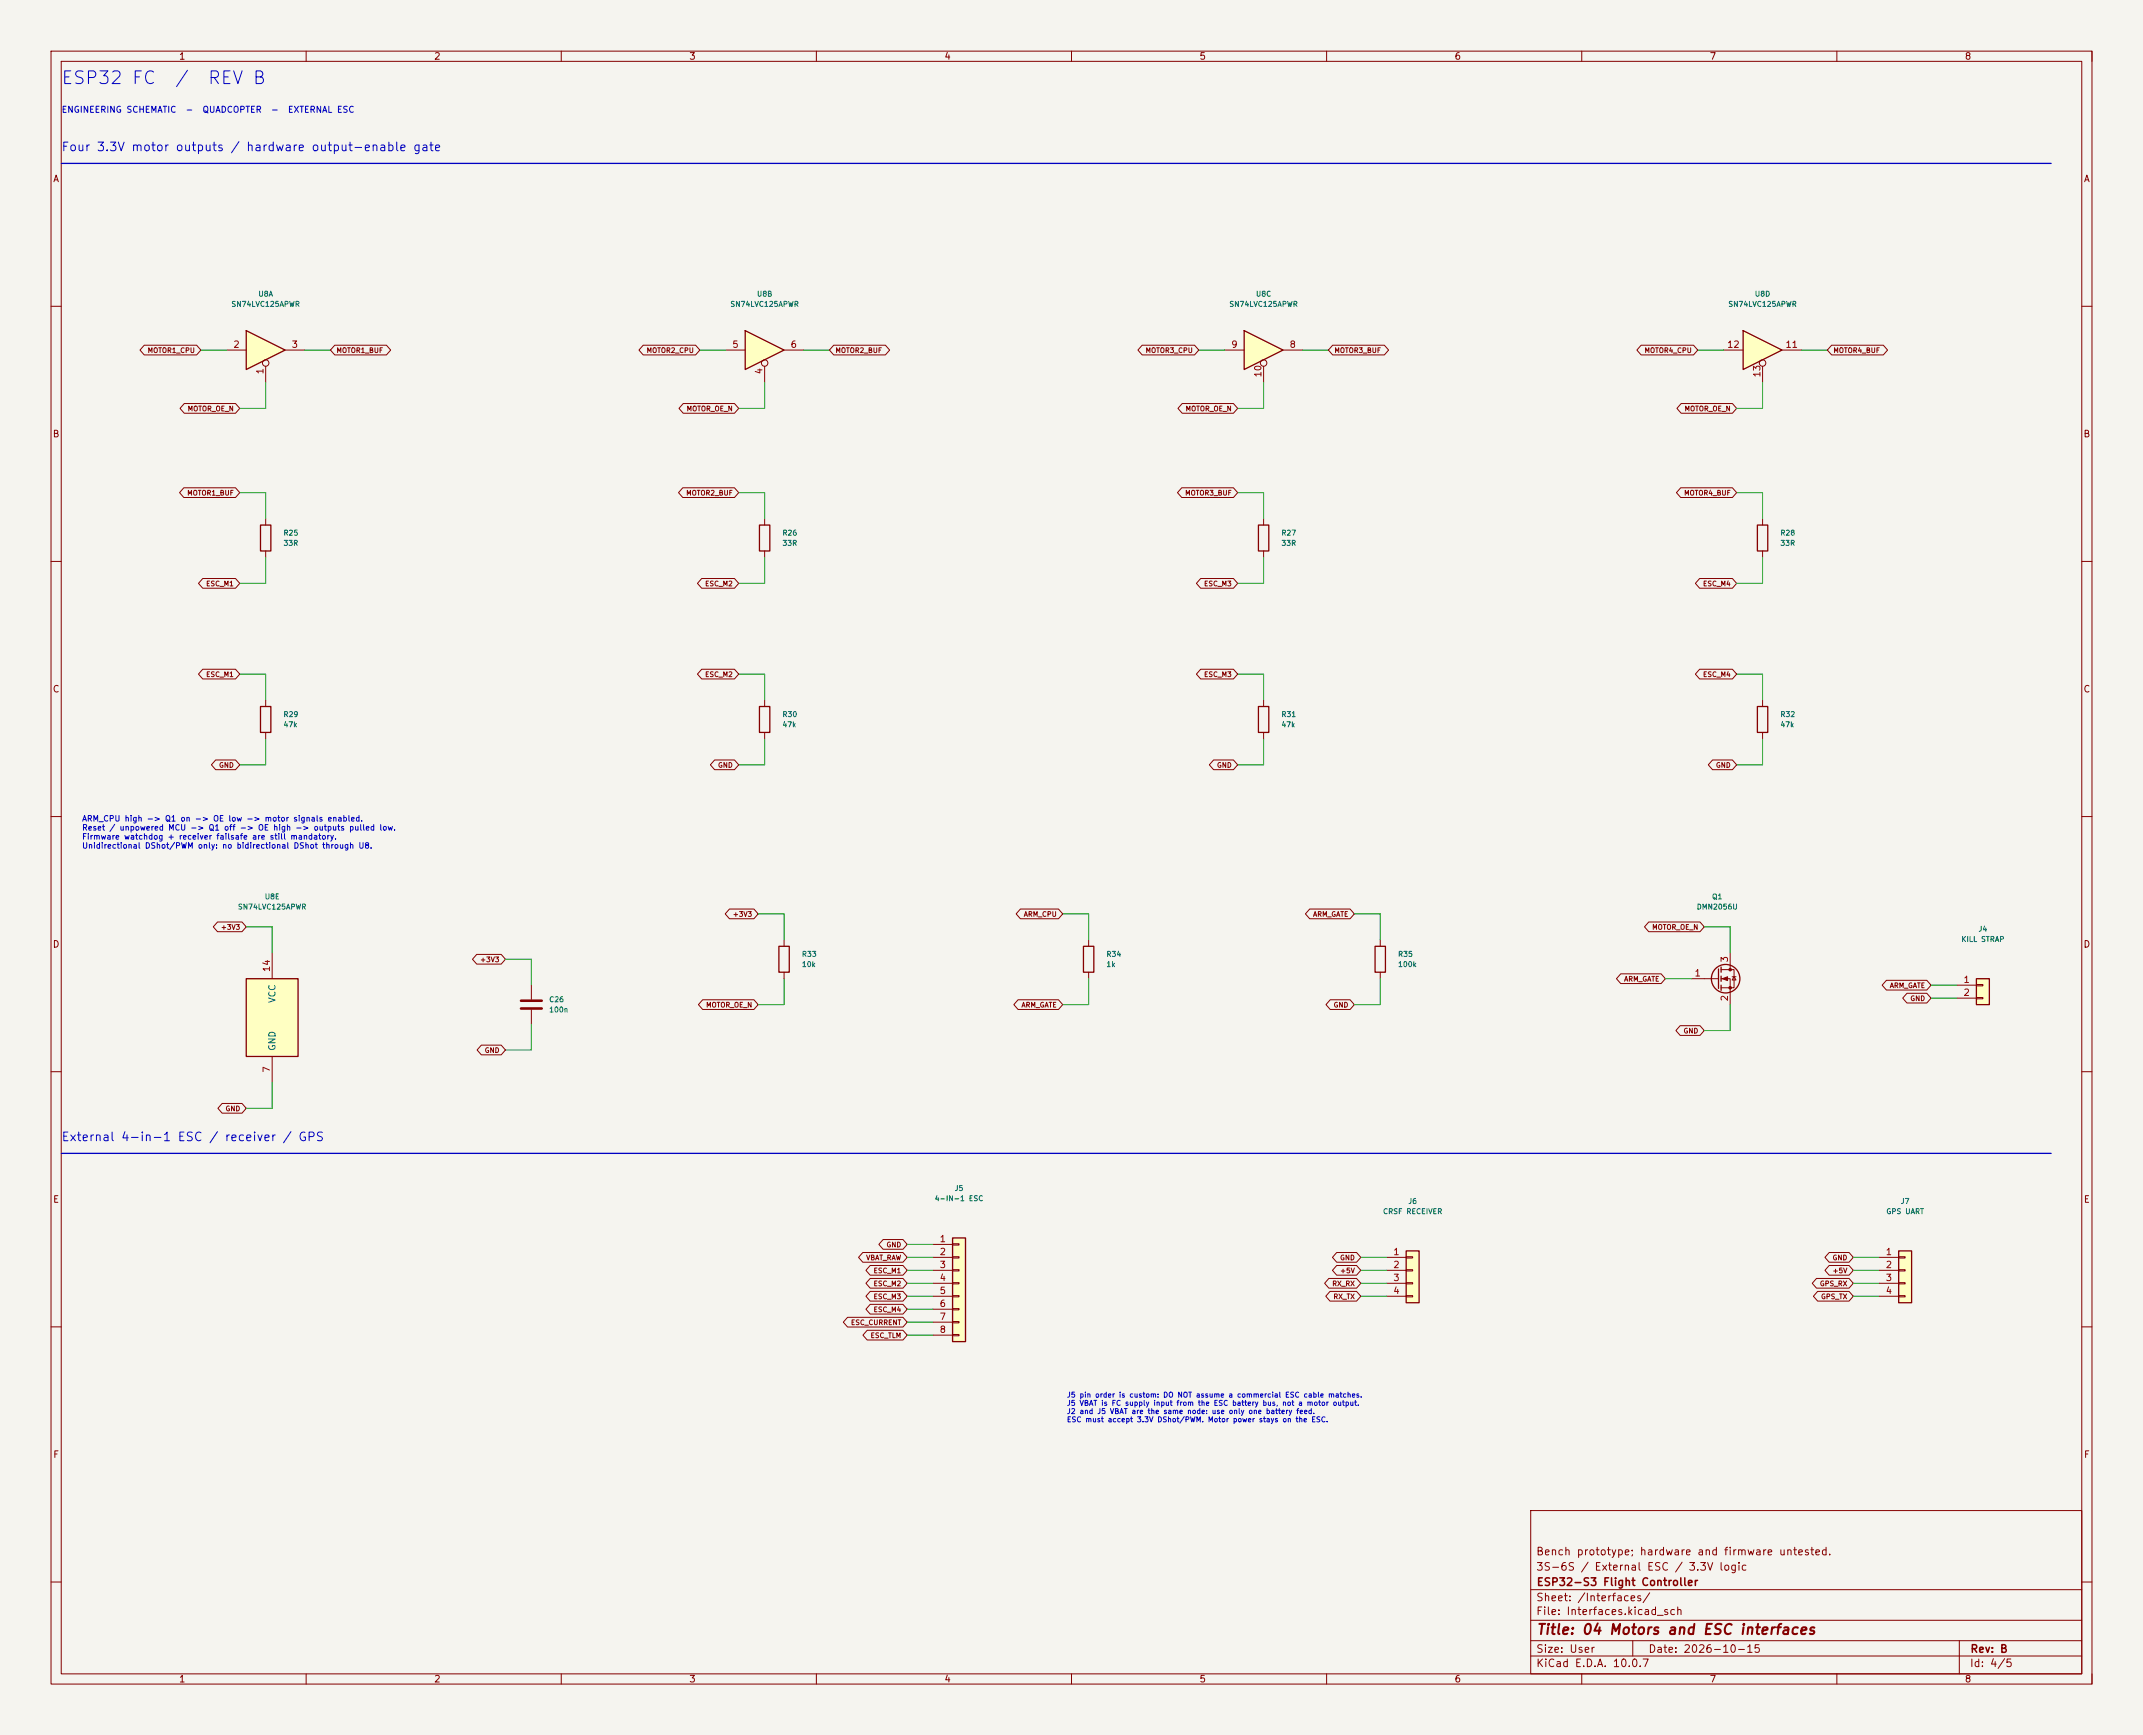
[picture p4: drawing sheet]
<svg xmlns="http://www.w3.org/2000/svg" width="420mm" height="340mm" viewBox="0 0 420 340" stroke-linecap="round" stroke-linejoin="round" font-family="sans-serif">
<defs><g id="words">
<g font-size="2.5" fill="#0000c2">
<text x="11.9" y="17.1">ESP32 FC</text>
<text x="34.1" y="17.1">/</text>
<text x="40.5" y="17.1">REV B</text>
</g>
<text font-size="2" fill="#840000" x="301" y="320.8">Title: 04 Motors and ESC interfaces</text>
<g font-size="1.7" fill="#0000c2">
<text x="11.9" y="30.1">Four 3.3V motor outputs / hardware output-enable gate</text>
<text x="11.9" y="224.1">External 4-in-1 ESC / receiver / GPS</text>
</g>
<g font-size="1.5" fill="#840000">
<text x="301" y="305.2">Bench prototype; hardware and firmware untested.</text>
<text x="301" y="308.2">3S-6S / External ESC / 3.3V logic</text>
<text x="301" y="311.2">ESP32-S3 Flight Controller</text>
<text x="301" y="316.9">File: Interfaces.kicad_sch</text>
<text x="301" y="314.2">Sheet: /Interfaces/</text>
<text x="301" y="327.1">KiCad E.D.A. 10.0.7</text>
<text x="301" y="324.3">Size: User</text>
<text x="323" y="324.3">Date: 2026-10-15</text>
<text x="386" y="327.1">Id: 4/5</text>
<text x="386" y="324.3">Rev: B</text>
</g>
<g font-size="1.3" fill="#840000">
<text x="35" y="12">1</text>
<text x="85" y="12">2</text>
<text x="135" y="12">3</text>
<text x="185" y="12">4</text>
<text x="235" y="12">5</text>
<text x="285" y="12">6</text>
<text x="335" y="12">7</text>
<text x="385" y="12">8</text>
<text x="10.3" y="36">A</text>
<text x="408.3" y="36">A</text>
<text x="10.2" y="86">B</text>
<text x="408.2" y="86">B</text>
<text x="10.2" y="136">C</text>
<text x="408.2" y="136">C</text>
<text x="10.2" y="186">D</text>
<text x="408.2" y="186">D</text>
<text x="10.3" y="236">E</text>
<text x="408.3" y="236">E</text>
<text x="10.3" y="286">F</text>
<text x="408.3" y="286">F</text>
<text x="35" y="330">1</text>
<text x="85" y="330">2</text>
<text x="135" y="330">3</text>
<text x="185" y="330">4</text>
<text x="235" y="330">5</text>
<text x="285" y="330">6</text>
<text x="335" y="330">7</text>
<text x="385" y="330">8</text>
</g>
<g font-size="1.3" fill="#a90000">
<text x="45.6" y="68.5">2</text>
<text x="57.1" y="68.5">3</text>
<text x="143.4" y="68.5">5</text>
<text x="154.8" y="68.5">6</text>
<text x="241.2" y="68.5">9</text>
<text x="252.6" y="68.5">8</text>
<text x="338.4" y="68.5">12</text>
<text x="349.8" y="68.5">11</text>
<text x="51.9" y="73.5" transform="rotate(-90 51.9 73.5)">1</text>
<text x="149.7" y="73.5" transform="rotate(-90 149.7 73.5)">4</text>
<text x="247.5" y="74.1" transform="rotate(-90 247.5 74.1)">10</text>
<text x="345.3" y="74.1" transform="rotate(-90 345.3 74.1)">13</text>
<text x="53.2" y="190.6" transform="rotate(-90 53.2 190.6)">14</text>
<text x="332" y="191.7">1</text>
<text x="339" y="188.7" transform="rotate(-90 339 188.7)">3</text>
<text x="339" y="196.3" transform="rotate(-90 339 196.3)">2</text>
<text x="384.7" y="192.9">1</text>
<text x="384.7" y="195.5">2</text>
<text x="53.2" y="210.3" transform="rotate(-90 53.2 210.3)">7</text>
<text x="184.1" y="243.7">1</text>
<text x="184.1" y="246.3">2</text>
<text x="184.1" y="248.8">3</text>
<text x="184.1" y="251.3">4</text>
<text x="273" y="246.3">1</text>
<text x="273" y="248.8">2</text>
<text x="273" y="251.3">3</text>
<text x="369.5" y="246.3">1</text>
<text x="369.5" y="248.8">2</text>
<text x="369.5" y="251.3">3</text>
<text x="184.1" y="253.9">5</text>
<text x="184.1" y="256.4">6</text>
<text x="273" y="253.9">4</text>
<text x="369.5" y="253.9">4</text>
<text x="184.1" y="259">7</text>
<text x="184.1" y="261.5">8</text>
</g>
<g font-size="1.3" fill="#006464">
<text x="54.3" y="196.7" transform="rotate(-90 54.3 196.7)">VCC</text>
<text x="54.3" y="206" transform="rotate(-90 54.3 206)">GND</text>
</g>
<g font-size="1.2" fill="#0000c2">
<text x="12" y="22.4">ENGINEERING SCHEMATIC</text>
<text x="36.3" y="22.4">-</text>
<text x="39.6" y="22.4">QUADCOPTER</text>
<text x="53" y="22.4">-</text>
<text x="56.3" y="22.4">EXTERNAL ESC</text>
</g>
<g font-size="1.1" fill="#0000c2">
<text x="16" y="161.2">ARM_CPU high -&gt; Q1 on -&gt; OE low -&gt; motor signals enabled.</text>
<text x="16" y="163">Reset / unpowered MCU -&gt; Q1 off -&gt; OE high -&gt; outputs pulled low.</text>
<text x="16" y="164.8">Firmware watchdog + receiver failsafe are still mandatory.</text>
<text x="16" y="166.6">Unidirectional DShot/PWM only: no bidirectional DShot through U8.</text>
</g>
<g font-size="1" fill="#006464">
<text x="50.5" y="58.4">U8A</text>
<text x="148.3" y="58.4">U8B</text>
<text x="246" y="58.4">U8C</text>
<text x="343.8" y="58.4">U8D</text>
<text x="45.3" y="60.4">SN74LVC125APWR</text>
<text x="143" y="60.4">SN74LVC125APWR</text>
<text x="240.8" y="60.4">SN74LVC125APWR</text>
<text x="338.6" y="60.4">SN74LVC125APWR</text>
<text x="55.5" y="105.2">R25</text>
<text x="55.5" y="107.2">33R</text>
<text x="153.2" y="105.2">R26</text>
<text x="153.2" y="107.2">33R</text>
<text x="251" y="105.2">R27</text>
<text x="251" y="107.2">33R</text>
<text x="348.8" y="105.2">R28</text>
<text x="348.8" y="107.2">33R</text>
<text x="55.5" y="140.7">R29</text>
<text x="55.5" y="142.7">47k</text>
<text x="153.2" y="140.7">R30</text>
<text x="153.2" y="142.7">47k</text>
<text x="251" y="140.7">R31</text>
<text x="251" y="142.7">47k</text>
<text x="348.8" y="140.7">R32</text>
<text x="348.8" y="142.7">47k</text>
<text x="46.5" y="178.5">SN74LVC125APWR</text>
<text x="51.8" y="176.5">U8E</text>
<text x="332.4" y="178.5">DMN2056U</text>
<text x="335.4" y="176.5">Q1</text>
<text x="384.3" y="184.8">KILL STRAP</text>
<text x="387.7" y="182.8">J4</text>
<text x="157.1" y="187.7">R33</text>
<text x="157.1" y="189.7">10k</text>
<text x="216.7" y="187.7">R34</text>
<text x="216.7" y="189.7">1k</text>
<text x="273.9" y="187.7">R35</text>
<text x="273.9" y="189.7">100k</text>
<text x="107.5" y="196.6">C26</text>
<text x="107.5" y="198.6">100n</text>
<text x="187" y="233.6">J5</text>
<text x="183.1" y="235.6">4-IN-1 ESC</text>
<text x="271" y="238.2">CRSF RECEIVER</text>
<text x="275.9" y="236.2">J6</text>
<text x="369.6" y="238.2">GPS UART</text>
<text x="372.4" y="236.2">J7</text>
</g>
<g font-size="1" fill="#840000">
<text x="28.8" y="69.4">MOTOR1_CPU</text>
<text x="65.8" y="69.4">MOTOR1_BUF</text>
<text x="126.6" y="69.4">MOTOR2_CPU</text>
<text x="163.6" y="69.4">MOTOR2_BUF</text>
<text x="224.4" y="69.4">MOTOR3_CPU</text>
<text x="261.4" y="69.4">MOTOR3_BUF</text>
<text x="322.2" y="69.4">MOTOR4_CPU</text>
<text x="359.2" y="69.4">MOTOR4_BUF</text>
<text x="36.7" y="80.8">MOTOR_OE_N</text>
<text x="134.5" y="80.8">MOTOR_OE_N</text>
<text x="232.3" y="80.8">MOTOR_OE_N</text>
<text x="330" y="80.8">MOTOR_OE_N</text>
<text x="36.6" y="97.3">MOTOR1_BUF</text>
<text x="134.4" y="97.3">MOTOR2_BUF</text>
<text x="232.2" y="97.3">MOTOR3_BUF</text>
<text x="330" y="97.3">MOTOR4_BUF</text>
<text x="40.3" y="115.1">ESC_M1</text>
<text x="138.1" y="115.1">ESC_M2</text>
<text x="235.9" y="115.1">ESC_M3</text>
<text x="333.7" y="115.1">ESC_M4</text>
<text x="40.3" y="132.9">ESC_M1</text>
<text x="138.1" y="132.9">ESC_M2</text>
<text x="235.9" y="132.9">ESC_M3</text>
<text x="333.7" y="132.9">ESC_M4</text>
<text x="42.8" y="150.7">GND</text>
<text x="140.6" y="150.7">GND</text>
<text x="238.4" y="150.7">GND</text>
<text x="336.2" y="150.7">GND</text>
<text x="143.5" y="179.9">+3V3</text>
<text x="200.5" y="179.9">ARM_CPU</text>
<text x="257.2" y="179.9">ARM_GATE</text>
<text x="43.2" y="182.4">+3V3</text>
<text x="323.7" y="182.4">MOTOR_OE_N</text>
<text x="94" y="188.8">+3V3</text>
<text x="138.3" y="197.7">MOTOR_OE_N</text>
<text x="200.1" y="197.7">ARM_GATE</text>
<text x="261.3" y="197.7">GND</text>
<text x="318.2" y="192.6">ARM_GATE</text>
<text x="370.3" y="193.8">ARM_GATE</text>
<text x="374.3" y="196.4">GND</text>
<text x="329.9" y="202.7">GND</text>
<text x="94.9" y="206.5">GND</text>
<text x="44.1" y="218">GND</text>
<text x="173.6" y="244.6">GND</text>
<text x="169.7" y="247.2">VBAT_RAW</text>
<text x="171.1" y="249.7">ESC_M1</text>
<text x="262.5" y="249.7">+5V</text>
<text x="262.5" y="247.2">GND</text>
<text x="359.1" y="249.7">+5V</text>
<text x="359.1" y="247.2">GND</text>
<text x="171.1" y="254.8">ESC_M3</text>
<text x="171.1" y="257.3">ESC_M4</text>
<text x="171.1" y="252.3">ESC_M2</text>
<text x="261" y="252.3">RX_RX</text>
<text x="261.2" y="254.8">RX_TX</text>
<text x="356.6" y="252.3">GPS_RX</text>
<text x="356.8" y="254.8">GPS_TX</text>
<text x="166.7" y="259.9">ESC_CURRENT</text>
<text x="170.5" y="262.4">ESC_TLM</text>
</g>
<g font-size="1" fill="#0000c2">
<text x="209" y="274.1">J5 pin order is custom: DO NOT assume a commercial ESC cable matches.</text>
<text x="209" y="275.7">J5 VBAT is FC supply input from the ESC battery bus, not a motor output.</text>
<text x="209" y="277.3">J2 and J5 VBAT are the same node: use only one battery feed.</text>
<text x="209" y="278.9">ESC must accept 3.3V DShot/PWM. Motor power stays on the ESC.</text>
</g>
</g></defs>
<path d="M0 0h420v340h-420z" fill="#f5f4ef" stroke="#f5f4ef" stroke-width=".2"/>
<g fill="none" stroke="#840000" stroke-width=".2">
<path d="M10 10h400v320h-400zM12 12h396v316h-396zM60 10v2M110 10v2M160 10v2M210 10v2M260 10v2M310 10v2M360 10v2M410 10v2M10 60h2M408 60h2"/>
<path d="M10 110h2M408 110h2M10 160h2M408 160h2M10 210h2M408 210h2M10 260h2M408 260h2M300 296h108v32h-108zM10 310h2M300 317.5h108M300 311.5h108"/>
<path d="M408 310h2M60 328v2M110 328v2M160 328v2M210 328v2M260 328v2M300 324.5h108M300 321.5h108M310 328v2M320 321.5v3M360 328v2M384 321.5v6.5"/>
<path d="M410 328v2"/>
</g>
<path d="M341.6 64.8l7.6 3.8-7.6 3.8z" fill="#ffffc2"/>
<path d="M341.6 64.8l7.6 3.8-7.6 3.8z" fill="none" stroke="#840000" stroke-width=".25"/>
<g fill="none" stroke="#840000" stroke-width=".2">
<path d="M337.8 68.6h3.8M345.4 71.8v3.2M349.2 68.6h3.9"/>
<circle cx="345.4" cy="71.1" r=".63"/>
</g>
<path d="M186.7 242.6h2.5v20.3h-2.5z" fill="#ffffc2"/>
<path d="M186.7 242.6h2.5v20.3h-2.5z" fill="none" stroke="#840000" stroke-width=".25"/>
<g fill="none" stroke="#840000" stroke-width=".2">
<path d="M182.9 243.9h3.8M182.9 246.4h3.8M182.9 248.9h3.8M182.9 251.5h3.8M182.9 254h3.8M182.9 256.6h3.8M182.9 259.1h3.8M186.7 243.7h1.3v.3h-1.3zM186.7 246.3h1.3v.2h-1.3zM186.7 248.8h1.3v.3h-1.3zM186.7 251.4h1.3v.2h-1.3zM186.7 253.9h1.3v.2h-1.3z"/>
<path d="M186.7 256.4h1.3v.3h-1.3zM186.7 259h1.3v.2h-1.3zM182.9 261.6h3.8M186.7 261.5h1.3v.3h-1.3z"/>
</g>
<path d="M48.3 191.8h10.1v15.2h-10.1z" fill="#ffffc2"/>
<path d="M48.3 191.8h10.1v15.2h-10.1z" fill="none" stroke="#840000" stroke-width=".25"/>
<path d="M53.3 186.7v5.1M53.3 207v5.1" fill="none" stroke="#840000" stroke-width=".2"/>
<path d="M275.6 245.1h2.5v10.2h-2.5z" fill="#ffffc2"/>
<path d="M275.6 245.1h2.5v10.2h-2.5z" fill="none" stroke="#840000" stroke-width=".25"/>
<path d="M271.8 246.4h3.8M271.8 248.9h3.8M271.8 251.5h3.8M271.8 254h3.8M275.6 246.3h1.3v.2h-1.3zM275.6 248.8h1.3v.3h-1.3zM275.6 251.4h1.3v.2h-1.3zM275.6 253.9h1.3v.2h-1.3z" fill="none" stroke="#840000" stroke-width=".2"/>
<path d="M146 64.8l7.7 3.8-7.7 3.8z" fill="#ffffc2"/>
<path d="M146 64.8l7.7 3.8-7.7 3.8zM51.1 138.5h2v5h-2zM269.5 185.4h2v5.1h-2z" fill="none" stroke="#840000" stroke-width=".25"/>
<g fill="none" stroke="#840000" stroke-width=".2">
<path d="M142.2 68.6h3.8M149.9 71.8v3.2M153.7 68.6h3.8M52.1 137.2v1.3M52.1 143.5v1.3M270.5 184.2v1.2M270.5 190.5v1.3"/>
<circle cx="149.9" cy="71.1" r=".63"/>
</g>
<path d="M243.8 64.8l7.7 3.8-7.7 3.8z" fill="#ffffc2"/>
<g fill="none" stroke="#840000" stroke-width=".25">
<path d="M243.8 64.8l7.7 3.8-7.7 3.8zM51.1 102.9h2v5.1h-2zM148.8 102.9h2.1v5.1h-2.1zM246.6 102.9h2.1v5.1h-2.1zM344.4 102.9h2.1v5.1h-2.1zM148.8 138.5h2.1v5h-2.1zM246.6 138.5h2.1v5h-2.1zM344.4 138.5h2.1v5h-2.1zM152.7 185.4h2v5.1h-2zM336.8 189.9v3.8M337.3 189.5v1M337.3 191.3v1"/>
<path d="M337.3 193.1v1"/>
<circle cx="338.2" cy="191.8" r="2.79"/>
</g>
<g fill="none" stroke="#840000" stroke-width=".2">
<path d="M240 68.6h3.8M247.6 71.8v3.2M251.5 68.6h3.8M52.1 101.6v1.3M52.1 108v1.2M149.9 101.6v1.3M149.9 108v1.2M247.6 101.6v1.3M247.6 108v1.2M345.4 101.6v1.3M345.4 108v1.2M149.9 137.2v1.3"/>
<path d="M247.6 137.2v1.3M345.4 137.2v1.3M149.9 143.5v1.3M247.6 143.5v1.3M345.4 143.5v1.3M104.1 193.1v2.8M104.1 197.9v2.8M153.7 184.2v1.2M153.7 190.5v1.3M331.5 191.8h5.3M337.3 190h2.6v3.6h-2.6M337.3 191.8h1.8v5.1"/>
<path d="M339.1 186.7v3.3M339.5 191.4h.7M339.9 191.4l.3 .6h-.7z"/>
<circle cx="247.6" cy="71.1" r=".63"/>
</g>
<g fill="#840000" stroke="#840000" stroke-width=".2">
<path d="M337.6 191.8l1-.4v.8z"/>
<circle cx="339.1" cy="190" r=".25"/>
<circle cx="339.1" cy="193.6" r=".25"/>
</g>
<path d="M102.1 196.1h4.1M102.1 197.6h4.1" fill="none" stroke="#840000" stroke-width=".51"/>
<path d="M387.3 191.8h2.6v5.1h-2.6z" fill="#ffffc2"/>
<path d="M387.3 191.8h2.6v5.1h-2.6z" fill="none" stroke="#840000" stroke-width=".25"/>
<path d="M383.5 193.1h3.8M383.5 195.6h3.8M387.3 192.9h1.3v.3h-1.3zM387.3 195.5h1.3v.2h-1.3z" fill="none" stroke="#840000" stroke-width=".2"/>
<path d="M372.1 245.1h2.5v10.2h-2.5z" fill="#ffffc2"/>
<path d="M212.3 185.4h2.1v5.1h-2.1zM372.1 245.1h2.5v10.2h-2.5z" fill="none" stroke="#840000" stroke-width=".25"/>
<path d="M213.4 184.2v1.2M213.4 190.5v1.3M368.3 246.4h3.8M368.3 248.9h3.8M368.3 251.5h3.8M368.3 254h3.8M372.1 246.3h1.3v.2h-1.3zM372.1 248.8h1.3v.3h-1.3zM372.1 251.4h1.3v.2h-1.3zM372.1 253.9h1.3v.2h-1.3z" fill="none" stroke="#840000" stroke-width=".2"/>
<path d="M48.3 64.8l7.6 3.8-7.6 3.8z" fill="#ffffc2"/>
<path d="M48.3 64.8l7.6 3.8-7.6 3.8z" fill="none" stroke="#840000" stroke-width=".25"/>
<g fill="none" stroke="#840000" stroke-width=".2">
<path d="M28.3 67.7h10.2l.9 .9-.9 1h-10.2l-.9-1zM36.1 79.1h10.1l.8 .9-.8 1h-10.1l-.8-1zM44.4 68.6h3.9M52.1 71.8v3.2M55.9 68.6h3.8M65.6 67.7h10.1l.9 .9-.9 1h-10.1l-.8-1zM126.1 67.7h10.2l.9 .9-.9 1h-10.2l-.9-1zM133.9 79.1h10l.9 .9-.9 1h-10l-.8-1zM163.4 67.7h10.1l.9 .9-.9 1h-10.1l-.8-1zM223.8 67.7h10.3l.8 .9-.8 1h-10.3l-.8-1zM231.7 79.1h10l.9 .9-.9 1h-10l-.8-1zM261.2 67.7h10.1l.8 .9-.8 1h-10.1l-.9-1z"/>
<path d="M321.6 67.7h10.3l.8 .9-.8 1h-10.3l-.8-1zM329.5 79.1h10l.9 .9-.9 1h-10l-.8-1zM359 67.7h10.1l.8 .9-.8 1h-10.1l-.9-1zM36 95.6h10.2l.8 .9-.8 1h-10.2l-.8-1zM133.8 95.6h10.1l.9 .9-.9 1h-10.1l-.8-1zM231.6 95.6h10.1l.9 .9-.9 1h-10.1l-.8-1zM329.4 95.6h10.1l.9 .9-.9 1h-10.1l-.8-1zM39.7 113.4h6.5l.8 .9-.8 1h-6.5l-.8-1zM137.5 113.4h6.4l.9 .9-.9 1h-6.4l-.8-1zM235.3 113.4h6.4l.9 .9-.9 1h-6.4l-.8-1zM333.1 113.4h6.4l.9 .9-.9 1h-6.4l-.8-1zM39.7 131.2h6.5l.8 .9-.8 1h-6.5l-.8-1z"/>
<path d="M137.5 131.2h6.4l.9 .9-.9 1h-6.4l-.8-1zM235.3 131.2h6.4l.9 .9-.9 1h-6.4l-.8-1zM333.1 131.2h6.4l.9 .9-.9 1h-6.4l-.8-1zM42.3 148.9h3.9l.8 1-.8 .9h-3.9l-.9-.9zM140.1 148.9h3.8l.9 1-.9 .9h-3.8l-.9-.9zM237.8 148.9h3.9l.9 1-.9 .9h-3.9l-.8-.9zM335.6 148.9h3.9l.9 1-.9 .9h-3.9l-.8-.9zM143 178.1h4.8l.8 1-.8 .9h-4.8l-.9-.9zM200 178.1h7.4l.9 1-.9 .9h-7.4l-.8-.9zM256.7 178.1h7.9l.8 1-.8 .9h-7.9l-.9-.9zM42.6 180.7h4.8l.9 .9-.9 1h-4.8l-.8-1zM93.4 187h4.8l.9 1-.9 .9h-4.8l-.8-.9z"/>
<path d="M137.7 195.9h10.1l.8 1-.8 .9h-10.1l-.8-.9zM199.5 195.9h7.9l.9 1-.9 .9h-7.9l-.8-.9zM260.7 195.9h3.9l.8 1-.8 .9h-3.9l-.8-.9zM317.6 190.8h8l.8 1-.8 .9h-8l-.8-.9zM323.1 180.7h10.1l.8 .9-.8 1h-10.1l-.8-1zM369.7 192.1h7.9l.9 1-.9 .9h-7.9l-.8-.9zM373.7 194.7h3.9l.9 .9-.9 1h-3.9l-.8-1zM43.5 216.2h3.9l.9 1-.9 .9h-3.9l-.8-.9zM94.3 204.8h3.9l.9 1-.9 .9h-3.9l-.8-.9zM329.3 201h3.9l.8 1-.8 .9h-3.9l-.8-.9zM166.1 258.2h10.9l.8 .9-.8 1h-10.9l-.8-1zM169.1 245.5h7.9l.8 .9-.8 1h-7.9l-.8-1z"/>
<path d="M170.5 253.1h6.5l.8 .9-.8 1h-6.5l-.8-1zM170.5 255.6h6.5l.8 1-.8 .9h-6.5l-.8-.9zM170.5 248h6.5l.8 .9-.8 1h-6.5l-.8-1zM170.5 250.5h6.5l.8 1-.8 .9h-6.5l-.8-.9zM173.1 242.9h3.9l.8 1-.8 .9h-3.9l-.9-.9zM260.4 250.5h5.5l.8 1-.8 .9h-5.5l-.8-.9zM260.7 253.1h5.2l.8 .9-.8 1h-5.2l-.9-1zM262 248h3.9l.8 .9-.8 1h-3.9l-.9-1zM262 245.5h3.9l.8 .9-.8 1h-3.9l-.9-1zM356 250.5h6.4l.8 1-.8 .9h-6.4l-.8-.9zM356.2 253.1h6.2l.8 .9-.8 1h-6.2l-.8-1zM358.5 248h3.9l.8 .9-.8 1h-3.9l-.8-1z"/>
<path d="M358.5 245.5h3.9l.8 .9-.8 1h-3.9l-.8-1zM170 260.7h7l.8 .9-.8 1h-7l-.9-1z"/>
<circle cx="52.1" cy="71.1" r=".63"/>
</g>
<path d="M12 32h390M12 226h390" fill="none" stroke="#0000c2" stroke-width=".25"/>
<g fill="none" stroke="#009600" stroke-width=".2">
<path d="M39.4 68.6h5M52.1 75v5h-5.1M59.7 68.6h5.1M137.2 68.6h5M149.9 75v5h-5.1M157.5 68.6h5.1M234.9 68.6h5.1M247.6 75v5h-5M255.3 68.6h5M332.7 68.6h5.1M345.4 75v5h-5M353.1 68.6h5"/>
<path d="M47 96.5h5.1v5.1M144.8 96.5h5.1v5.1M242.6 96.5h5v5.1M340.4 96.5h5v5.1M52.1 109.2v5.1h-5.1M149.9 109.2v5.1h-5.1M247.6 109.2v5.1h-5M345.4 109.2v5.1h-5M47 132.1h5.1v5.1M144.8 132.1h5.1v5.1M242.6 132.1h5v5.1M340.4 132.1h5v5.1"/>
<path d="M52.1 144.8v5.1h-5.1M149.9 144.8v5.1h-5.1M247.6 144.8v5.1h-5M345.4 144.8v5.1h-5M148.6 179.1h5.1v5.1M208.3 179.1h5.1v5.1M265.4 179.1h5.1v5.1M48.3 181.6h5v5.1M99.1 188h5v5.1M153.7 191.8v5.1h-5.1M213.4 191.8v5.1h-5.1M270.5 191.8v5.1h-5.1"/>
<path d="M326.4 191.8h5.1M334 181.6h5.1v5.1M339.1 196.9v5.1h-5.1M378.5 193.1h5M378.5 195.6h5M53.3 212.1v5.1h-5M104.1 200.7v5.1h-5M177.8 251.5h5.1M177.8 254h5.1M177.8 256.6h5.1M177.8 259.1h5.1M177.8 243.9h5.1"/>
<path d="M177.8 246.4h5.1M177.8 248.9h5.1M266.7 251.5h5.1M266.7 254h5.1M266.7 246.4h5.1M266.7 248.9h5.1M363.2 251.5h5.1M363.2 254h5.1M363.2 246.4h5.1M363.2 248.9h5.1M177.8 261.6h5.1"/>
</g>
<use href="#words"/>
</svg>
